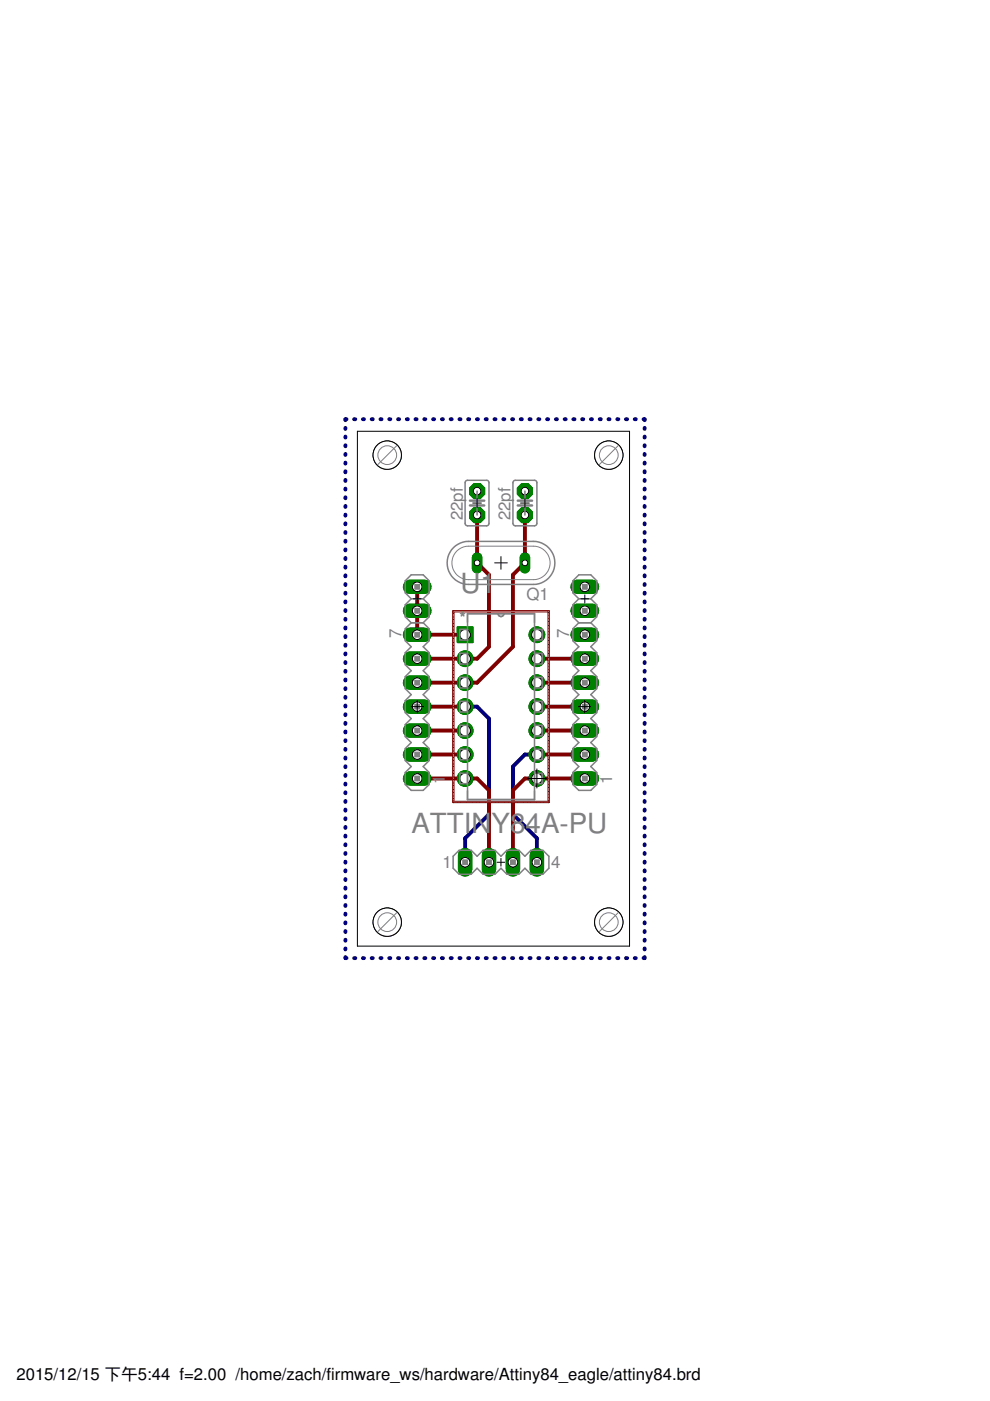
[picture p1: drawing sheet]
<svg xmlns="http://www.w3.org/2000/svg" width="210mm" height="297mm" viewBox="0 0 210 297" stroke-linecap="round" stroke-linejoin="round" font-family="sans-serif">
<defs><g id="words">
<g font-size="5.9" fill="#808080">
<text x="97.6" y="125.7">U1</text>
<text x="87.2" y="176.6">ATTIN</text>
<text x="104.2" y="176.6">Y84A-PU</text>
</g>
<g font-size="3.6" fill="#808080">
<text x="98.1" y="110.3" transform="rotate(-90 98.1 110.3)">22pf</text>
<text x="108.3" y="110.3" transform="rotate(-90 108.3 110.3)">22pf</text>
<text x="111.6" y="127.2">Q1</text>
<text x="85.2" y="135.3" transform="rotate(-90 85.2 135.3)">7</text>
<text x="97.4" y="132.3">*</text>
<text x="120.7" y="135.3" transform="rotate(-90 120.7 135.3)">7</text>
<text x="94.3" y="166.3" transform="rotate(-90 94.3 166.3)">1</text>
<text x="129.8" y="166.3" transform="rotate(-90 129.8 166.3)">1</text>
<text x="93.8" y="184.1">1</text>
<text x="116.9" y="184.1">4</text>
</g>
<text font-size="3.5" x="3.5" y="292.5">2015/12/15 下午5:44 f=2.00 /home/zach/firmware_ws/hardware/Attiny84_eagle/attiny84.brd</text>
</g></defs>
<g fill="none" stroke="#000080" stroke-width=".83">
<path d="M73.2 90.7v.2M73.2 92.6v.2M73.2 94.4v.2M73.2 96.2v.3M73.2 98.1v.2M73.2 99.9v.2M73.5 88.9h-.3v.2M75.1 88.9h.2M76.9 88.9h.3M78.8 88.9h.2M80.7 88.9h.2M82.5 88.9h.3"/>
<path d="M84.4 88.9h.2M86.3 88.9h.2M88.1 88.9h.2M90 88.9h.2M91.8 88.9h.3M93.7 88.9h.2M95.5 88.9h.3M97.4 88.9h.2M99.3 88.9h.2M101.1 88.9h.2M103 88.9h.2M104.8 88.9h.3"/>
<path d="M106.7 88.9h.2M108.6 88.9h.2M110.4 88.9h.3M112.3 88.9h.2M114.1 88.9h.3M116 88.9h.2M117.9 88.9h.2M119.7 88.9h.3M121.6 88.9h.2M123.4 88.9h.3M125.3 88.9h.2M127.1 88.9h.3"/>
<path d="M129 88.9h.2M130.9 88.9h.2M132.7 88.9h.3M134.6 88.9h.2M136.4 88.9h.3v.2M136.7 90.7v.2M136.7 92.6v.2M136.7 94.4v.2M136.7 96.2v.3M136.7 98.1v.2M136.7 99.9v.2M73.2 101.7v.3"/>
<path d="M73.2 103.6v.2M73.2 105.4v.2M73.2 107.3v.2M73.2 109.1v.2M73.2 111v.2M73.2 112.8v.2M73.2 114.6v.3M73.2 116.5v.2M73.2 118.3v.2M136.7 101.7v.3M136.7 103.6v.2M136.7 105.4v.2"/>
<path d="M136.7 107.3v.2M136.7 109.1v.2M136.7 111v.2M136.7 112.8v.2M136.7 114.6v.3M136.7 116.5v.2M136.7 118.3v.2M73.2 120.1v.3M73.2 122v.2M73.2 123.8v.2M73.2 125.7v.2M73.2 127.5v.2"/>
<path d="M73.2 129.3v.3M73.2 131.2v.2M73.2 133v.2M73.2 134.9v.2M73.2 136.7v.2M73.2 138.5v.2M136.7 120.1v.3M136.7 122v.2M136.7 123.8v.2M136.7 125.7v.2M136.7 127.5v.2M136.7 129.3v.3"/>
<path d="M136.7 131.2v.2M136.7 133v.2M136.7 134.9v.2M136.7 136.7v.2M136.7 138.5v.2M73.2 140.4v.2M73.2 142.2v.2M73.2 144.1v.2M73.2 145.9v.2M73.2 147.7v.3M73.2 149.6v.2M73.2 151.4v.2"/>
<path d="M73.2 153.2v.3M73.2 155.1v.2M73.2 156.9v.2M73.2 158.8v.2M98.6 149.8h2.6l2.5 2.6v20.3l-5.1 5v5.1M113.8 160h-2.5l-2.5 2.5v10.2l5 5v5.1M136.7 140.4v.2M136.7 142.2v.2M136.7 144.1v.2M136.7 145.9v.2M136.7 147.7v.3M136.7 149.6v.2"/>
<path d="M136.7 151.4v.2M136.7 153.2v.3M136.7 155.1v.2M136.7 156.9v.2M136.7 158.8v.2M73.2 160.6v.2M73.2 162.5v.2M73.2 164.3v.2M73.2 166.1v.2M73.2 168v.2M73.2 169.8v.2M73.2 171.6v.3"/>
<path d="M73.2 173.5v.2M73.2 175.3v.2M73.2 177.2v.2M73.2 179v.2M136.7 160.6v.2M136.7 162.5v.2M136.7 164.3v.2M136.7 166.1v.2M136.7 168v.2M136.7 169.8v.2M136.7 171.6v.3M136.7 173.5v.2"/>
<path d="M136.7 175.3v.2M136.7 177.2v.2M136.7 179v.2M73.2 180.8v.3M73.2 182.7v.2M73.2 184.5v.2M73.2 186.4v.2M73.2 188.2v.2M73.2 190v.2M73.2 191.9v.2M73.2 193.7v.2M73.2 195.6v.2"/>
<path d="M73.2 197.4v.2M73.2 199.2v.3M136.7 180.8v.3M136.7 182.7v.2M136.7 184.5v.2M136.7 186.4v.2M136.7 188.2v.2M136.7 190v.2M136.7 191.9v.2M136.7 193.7v.2M136.7 195.6v.2M136.7 197.4v.2"/>
<path d="M136.7 199.2v.3M73.2 201.1v.2M73.2 202.9v.2h.3M75.1 203.1h.2M76.9 203.1h.3M78.8 203.1h.2M80.7 203.1h.2M82.5 203.1h.3M84.4 203.1h.2M86.3 203.1h.2M88.1 203.1h.2M90 203.1h.2"/>
<path d="M91.8 203.1h.3M93.7 203.1h.2M95.5 203.1h.3M97.4 203.1h.2M99.3 203.1h.2M101.1 203.1h.2M103 203.1h.2M104.8 203.1h.3M106.7 203.1h.2M108.6 203.1h.2M110.4 203.1h.3M112.3 203.1h.2"/>
<path d="M114.1 203.1h.3M116 203.1h.2M117.9 203.1h.2M119.7 203.1h.3M121.6 203.1h.2M123.4 203.1h.3M125.3 203.1h.2M127.1 203.1h.3M129 203.1h.2M130.9 203.1h.2M132.7 203.1h.3M134.6 203.1h.2"/>
<path d="M136.7 202.9v.2h-.3M136.7 201.1v.2"/>
</g>
<circle cx="101.2" cy="104.1" r="1.74" fill="#008000" stroke="#008000" stroke-width=".21"/>
<circle cx="101.2" cy="104.1" r=".8" fill="#fff" stroke="#000" stroke-width=".21"/>
<circle cx="101.2" cy="109.2" r="1.74" fill="#008000" stroke="#008000" stroke-width=".21"/>
<circle cx="101.2" cy="109.2" r=".8" fill="#fff" stroke="#000" stroke-width=".21"/>
<circle cx="111.3" cy="104.1" r="1.74" fill="#008000" stroke="#008000" stroke-width=".21"/>
<circle cx="111.3" cy="104.1" r=".8" fill="#fff" stroke="#000" stroke-width=".21"/>
<circle cx="111.3" cy="109.2" r="1.74" fill="#008000" stroke="#008000" stroke-width=".21"/>
<circle cx="111.3" cy="109.2" r=".8" fill="#fff" stroke="#000" stroke-width=".21"/>
<path d="M111.3 118.2v2.3" fill="none" stroke="#008000" stroke-width="2.2"/>
<circle cx="111.3" cy="119.3" r=".61" fill="#fff" stroke="#000" stroke-width=".21"/>
<path d="M101.2 118.2v2.3" fill="none" stroke="#008000" stroke-width="2.2"/>
<circle cx="101.2" cy="119.3" r=".61" fill="#fff" stroke="#000" stroke-width=".21"/>
<path d="M98.6 181.3v3" fill="none" stroke="#008000" stroke-width="3"/>
<circle cx="98.6" cy="182.8" r="1.02" fill="#fff" stroke="#000" stroke-width=".21"/>
<path d="M103.7 181.3v3" fill="none" stroke="#008000" stroke-width="3"/>
<circle cx="103.7" cy="182.8" r="1.02" fill="#fff" stroke="#000" stroke-width=".21"/>
<path d="M108.8 181.3v3" fill="none" stroke="#008000" stroke-width="3"/>
<circle cx="108.8" cy="182.8" r="1.02" fill="#fff" stroke="#000" stroke-width=".21"/>
<path d="M113.8 181.3v3" fill="none" stroke="#008000" stroke-width="3"/>
<circle cx="113.8" cy="182.8" r="1.02" fill="#fff" stroke="#000" stroke-width=".21"/>
<path d="M96.9 132.9h3.4v3.3h-3.4z" fill="#008000" stroke="#008000" stroke-width=".21"/>
<circle cx="98.6" cy="134.6" r="1.12" fill="#fff" stroke="#000" stroke-width=".21"/>
<circle cx="98.6" cy="139.7" r="1.67" fill="#008000" stroke="#008000" stroke-width=".21"/>
<circle cx="98.6" cy="139.7" r="1.12" fill="#fff" stroke="#000" stroke-width=".21"/>
<circle cx="98.6" cy="144.7" r="1.67" fill="#008000" stroke="#008000" stroke-width=".21"/>
<circle cx="98.6" cy="144.7" r="1.12" fill="#fff" stroke="#000" stroke-width=".21"/>
<circle cx="98.6" cy="149.8" r="1.67" fill="#008000" stroke="#008000" stroke-width=".21"/>
<circle cx="98.6" cy="149.8" r="1.12" fill="#fff" stroke="#000" stroke-width=".21"/>
<circle cx="98.6" cy="154.9" r="1.67" fill="#008000" stroke="#008000" stroke-width=".21"/>
<circle cx="98.6" cy="154.9" r="1.12" fill="#fff" stroke="#000" stroke-width=".21"/>
<circle cx="98.6" cy="160" r="1.67" fill="#008000" stroke="#008000" stroke-width=".21"/>
<circle cx="98.6" cy="160" r="1.12" fill="#fff" stroke="#000" stroke-width=".21"/>
<circle cx="98.6" cy="165.1" r="1.67" fill="#008000" stroke="#008000" stroke-width=".21"/>
<circle cx="98.6" cy="165.1" r="1.12" fill="#fff" stroke="#000" stroke-width=".21"/>
<circle cx="113.8" cy="165.1" r="1.67" fill="#008000" stroke="#008000" stroke-width=".21"/>
<circle cx="113.8" cy="165.1" r="1.12" fill="#fff" stroke="#000" stroke-width=".21"/>
<circle cx="113.8" cy="160" r="1.67" fill="#008000" stroke="#008000" stroke-width=".21"/>
<circle cx="113.8" cy="160" r="1.12" fill="#fff" stroke="#000" stroke-width=".21"/>
<circle cx="113.8" cy="154.9" r="1.67" fill="#008000" stroke="#008000" stroke-width=".21"/>
<circle cx="113.8" cy="154.9" r="1.12" fill="#fff" stroke="#000" stroke-width=".21"/>
<circle cx="113.8" cy="149.8" r="1.67" fill="#008000" stroke="#008000" stroke-width=".21"/>
<circle cx="113.8" cy="149.8" r="1.12" fill="#fff" stroke="#000" stroke-width=".21"/>
<circle cx="113.8" cy="144.7" r="1.67" fill="#008000" stroke="#008000" stroke-width=".21"/>
<circle cx="113.8" cy="144.7" r="1.12" fill="#fff" stroke="#000" stroke-width=".21"/>
<circle cx="113.8" cy="139.7" r="1.67" fill="#008000" stroke="#008000" stroke-width=".21"/>
<circle cx="113.8" cy="139.7" r="1.12" fill="#fff" stroke="#000" stroke-width=".21"/>
<circle cx="113.8" cy="134.6" r="1.67" fill="#008000" stroke="#008000" stroke-width=".21"/>
<circle cx="113.8" cy="134.6" r="1.12" fill="#fff" stroke="#000" stroke-width=".21"/>
<path d="M86.9 165.1h3.1" fill="none" stroke="#008000" stroke-width="3"/>
<circle cx="88.5" cy="165.1" r="1.02" fill="#fff" stroke="#000" stroke-width=".21"/>
<path d="M86.9 160h3.1" fill="none" stroke="#008000" stroke-width="3"/>
<circle cx="88.5" cy="160" r="1.02" fill="#fff" stroke="#000" stroke-width=".21"/>
<path d="M86.9 154.9h3.1" fill="none" stroke="#008000" stroke-width="3"/>
<circle cx="88.5" cy="154.9" r="1.02" fill="#fff" stroke="#000" stroke-width=".21"/>
<path d="M86.9 149.8h3.1" fill="none" stroke="#008000" stroke-width="3"/>
<circle cx="88.5" cy="149.8" r="1.02" fill="#fff" stroke="#000" stroke-width=".21"/>
<path d="M86.9 144.7h3.1" fill="none" stroke="#008000" stroke-width="3"/>
<circle cx="88.5" cy="144.7" r="1.02" fill="#fff" stroke="#000" stroke-width=".21"/>
<path d="M86.9 139.7h3.1" fill="none" stroke="#008000" stroke-width="3"/>
<circle cx="88.5" cy="139.7" r="1.02" fill="#fff" stroke="#000" stroke-width=".21"/>
<path d="M86.9 134.6h3.1" fill="none" stroke="#008000" stroke-width="3"/>
<circle cx="88.5" cy="134.6" r="1.02" fill="#fff" stroke="#000" stroke-width=".21"/>
<path d="M122.5 165.1h3" fill="none" stroke="#008000" stroke-width="3"/>
<circle cx="124" cy="165.1" r="1.02" fill="#fff" stroke="#000" stroke-width=".21"/>
<path d="M122.5 160h3" fill="none" stroke="#008000" stroke-width="3"/>
<circle cx="124" cy="160" r="1.02" fill="#fff" stroke="#000" stroke-width=".21"/>
<path d="M122.5 154.9h3" fill="none" stroke="#008000" stroke-width="3"/>
<circle cx="124" cy="154.9" r="1.02" fill="#fff" stroke="#000" stroke-width=".21"/>
<path d="M122.5 149.8h3" fill="none" stroke="#008000" stroke-width="3"/>
<circle cx="124" cy="149.8" r="1.02" fill="#fff" stroke="#000" stroke-width=".21"/>
<path d="M122.5 144.7h3" fill="none" stroke="#008000" stroke-width="3"/>
<circle cx="124" cy="144.7" r="1.02" fill="#fff" stroke="#000" stroke-width=".21"/>
<path d="M122.5 139.7h3" fill="none" stroke="#008000" stroke-width="3"/>
<circle cx="124" cy="139.7" r="1.02" fill="#fff" stroke="#000" stroke-width=".21"/>
<path d="M122.5 134.6h3" fill="none" stroke="#008000" stroke-width="3"/>
<circle cx="124" cy="134.6" r="1.02" fill="#fff" stroke="#000" stroke-width=".21"/>
<path d="M86.9 129.5h3.1" fill="none" stroke="#008000" stroke-width="3"/>
<circle cx="88.5" cy="129.5" r="1.02" fill="#fff" stroke="#000" stroke-width=".21"/>
<path d="M86.9 124.4h3.1" fill="none" stroke="#008000" stroke-width="3"/>
<circle cx="88.5" cy="124.4" r="1.02" fill="#fff" stroke="#000" stroke-width=".21"/>
<path d="M122.5 129.5h3" fill="none" stroke="#008000" stroke-width="3"/>
<circle cx="124" cy="129.5" r="1.02" fill="#fff" stroke="#000" stroke-width=".21"/>
<path d="M122.5 124.4h3" fill="none" stroke="#008000" stroke-width="3"/>
<circle cx="124" cy="124.4" r="1.02" fill="#fff" stroke="#000" stroke-width=".21"/>
<g fill="none" stroke="#800000" stroke-width=".83">
<path d="M101.2 109.2v10.1l2.5 2.6v15.2l-2.5 2.6h-12.7M111.3 109.2v10.1l-2.5 2.6v15.2l-7.6 7.6h-12.7M88.5 124.4v10.2h10.1M113.8 139.7h10.2M88.5 149.8h10.1M88.5 154.9h10.1M88.5 160h10.1M113.8 144.7h10.2M113.8 149.8h10.2M113.8 154.9h10.2M113.8 160h10.2M88.5 165.1h12.7l2.5 2.5v15.2"/>
<path d="M124 165.1h-12.7l-2.5 2.5v15.2"/>
</g>
<circle cx="101.2" cy="104.1" r="1.74" fill="#008000" stroke="#008000" stroke-width=".21"/>
<circle cx="101.2" cy="104.1" r=".8" fill="#fff" stroke="#000" stroke-width=".21"/>
<circle cx="101.2" cy="109.2" r="1.74" fill="#008000" stroke="#008000" stroke-width=".21"/>
<circle cx="101.2" cy="109.2" r=".8" fill="#fff" stroke="#000" stroke-width=".21"/>
<circle cx="111.3" cy="104.1" r="1.74" fill="#008000" stroke="#008000" stroke-width=".21"/>
<circle cx="111.3" cy="104.1" r=".8" fill="#fff" stroke="#000" stroke-width=".21"/>
<circle cx="111.3" cy="109.2" r="1.74" fill="#008000" stroke="#008000" stroke-width=".21"/>
<circle cx="111.3" cy="109.2" r=".8" fill="#fff" stroke="#000" stroke-width=".21"/>
<path d="M111.3 118.2v2.3" fill="none" stroke="#008000" stroke-width="2.2"/>
<circle cx="111.3" cy="119.3" r=".61" fill="#fff" stroke="#000" stroke-width=".21"/>
<path d="M101.2 118.2v2.3" fill="none" stroke="#008000" stroke-width="2.2"/>
<circle cx="101.2" cy="119.3" r=".61" fill="#fff" stroke="#000" stroke-width=".21"/>
<path d="M98.6 181.3v3" fill="none" stroke="#008000" stroke-width="3"/>
<circle cx="98.6" cy="182.8" r="1.02" fill="#fff" stroke="#000" stroke-width=".21"/>
<path d="M103.7 181.3v3" fill="none" stroke="#008000" stroke-width="3"/>
<circle cx="103.7" cy="182.8" r="1.02" fill="#fff" stroke="#000" stroke-width=".21"/>
<path d="M108.8 181.3v3" fill="none" stroke="#008000" stroke-width="3"/>
<circle cx="108.8" cy="182.8" r="1.02" fill="#fff" stroke="#000" stroke-width=".21"/>
<path d="M113.8 181.3v3" fill="none" stroke="#008000" stroke-width="3"/>
<circle cx="113.8" cy="182.8" r="1.02" fill="#fff" stroke="#000" stroke-width=".21"/>
<path d="M96.9 132.9h3.4v3.3h-3.4z" fill="#008000" stroke="#008000" stroke-width=".21"/>
<circle cx="98.6" cy="134.6" r="1.12" fill="#fff" stroke="#000" stroke-width=".21"/>
<circle cx="98.6" cy="139.7" r="1.67" fill="#008000" stroke="#008000" stroke-width=".21"/>
<circle cx="98.6" cy="139.7" r="1.12" fill="#fff" stroke="#000" stroke-width=".21"/>
<circle cx="98.6" cy="144.7" r="1.67" fill="#008000" stroke="#008000" stroke-width=".21"/>
<circle cx="98.6" cy="144.7" r="1.12" fill="#fff" stroke="#000" stroke-width=".21"/>
<circle cx="98.6" cy="149.8" r="1.67" fill="#008000" stroke="#008000" stroke-width=".21"/>
<circle cx="98.6" cy="149.8" r="1.12" fill="#fff" stroke="#000" stroke-width=".21"/>
<circle cx="98.6" cy="154.9" r="1.67" fill="#008000" stroke="#008000" stroke-width=".21"/>
<circle cx="98.6" cy="154.9" r="1.12" fill="#fff" stroke="#000" stroke-width=".21"/>
<circle cx="98.6" cy="160" r="1.67" fill="#008000" stroke="#008000" stroke-width=".21"/>
<circle cx="98.6" cy="160" r="1.12" fill="#fff" stroke="#000" stroke-width=".21"/>
<circle cx="98.6" cy="165.1" r="1.67" fill="#008000" stroke="#008000" stroke-width=".21"/>
<circle cx="98.6" cy="165.1" r="1.12" fill="#fff" stroke="#000" stroke-width=".21"/>
<circle cx="113.8" cy="165.1" r="1.67" fill="#008000" stroke="#008000" stroke-width=".21"/>
<circle cx="113.8" cy="165.1" r="1.12" fill="#fff" stroke="#000" stroke-width=".21"/>
<circle cx="113.8" cy="160" r="1.67" fill="#008000" stroke="#008000" stroke-width=".21"/>
<circle cx="113.8" cy="160" r="1.12" fill="#fff" stroke="#000" stroke-width=".21"/>
<circle cx="113.8" cy="154.9" r="1.67" fill="#008000" stroke="#008000" stroke-width=".21"/>
<circle cx="113.8" cy="154.9" r="1.12" fill="#fff" stroke="#000" stroke-width=".21"/>
<circle cx="113.8" cy="149.8" r="1.67" fill="#008000" stroke="#008000" stroke-width=".21"/>
<circle cx="113.8" cy="149.8" r="1.12" fill="#fff" stroke="#000" stroke-width=".21"/>
<circle cx="113.8" cy="144.7" r="1.67" fill="#008000" stroke="#008000" stroke-width=".21"/>
<circle cx="113.8" cy="144.7" r="1.12" fill="#fff" stroke="#000" stroke-width=".21"/>
<circle cx="113.8" cy="139.7" r="1.67" fill="#008000" stroke="#008000" stroke-width=".21"/>
<circle cx="113.8" cy="139.7" r="1.12" fill="#fff" stroke="#000" stroke-width=".21"/>
<circle cx="113.8" cy="134.6" r="1.67" fill="#008000" stroke="#008000" stroke-width=".21"/>
<circle cx="113.8" cy="134.6" r="1.12" fill="#fff" stroke="#000" stroke-width=".21"/>
<path d="M86.9 165.1h3.1" fill="none" stroke="#008000" stroke-width="3"/>
<circle cx="88.5" cy="165.1" r="1.02" fill="#fff" stroke="#000" stroke-width=".21"/>
<path d="M86.9 160h3.1" fill="none" stroke="#008000" stroke-width="3"/>
<circle cx="88.5" cy="160" r="1.02" fill="#fff" stroke="#000" stroke-width=".21"/>
<path d="M86.9 154.9h3.1" fill="none" stroke="#008000" stroke-width="3"/>
<circle cx="88.5" cy="154.9" r="1.02" fill="#fff" stroke="#000" stroke-width=".21"/>
<path d="M86.9 149.8h3.1" fill="none" stroke="#008000" stroke-width="3"/>
<circle cx="88.5" cy="149.8" r="1.02" fill="#fff" stroke="#000" stroke-width=".21"/>
<path d="M86.9 144.7h3.1" fill="none" stroke="#008000" stroke-width="3"/>
<circle cx="88.5" cy="144.7" r="1.02" fill="#fff" stroke="#000" stroke-width=".21"/>
<path d="M86.9 139.7h3.1" fill="none" stroke="#008000" stroke-width="3"/>
<circle cx="88.5" cy="139.7" r="1.02" fill="#fff" stroke="#000" stroke-width=".21"/>
<path d="M86.9 134.6h3.1" fill="none" stroke="#008000" stroke-width="3"/>
<circle cx="88.5" cy="134.6" r="1.02" fill="#fff" stroke="#000" stroke-width=".21"/>
<path d="M122.5 165.1h3" fill="none" stroke="#008000" stroke-width="3"/>
<circle cx="124" cy="165.1" r="1.02" fill="#fff" stroke="#000" stroke-width=".21"/>
<path d="M122.5 160h3" fill="none" stroke="#008000" stroke-width="3"/>
<circle cx="124" cy="160" r="1.02" fill="#fff" stroke="#000" stroke-width=".21"/>
<path d="M122.5 154.9h3" fill="none" stroke="#008000" stroke-width="3"/>
<circle cx="124" cy="154.9" r="1.02" fill="#fff" stroke="#000" stroke-width=".21"/>
<path d="M122.5 149.8h3" fill="none" stroke="#008000" stroke-width="3"/>
<circle cx="124" cy="149.8" r="1.02" fill="#fff" stroke="#000" stroke-width=".21"/>
<path d="M122.5 144.7h3" fill="none" stroke="#008000" stroke-width="3"/>
<circle cx="124" cy="144.7" r="1.02" fill="#fff" stroke="#000" stroke-width=".21"/>
<path d="M122.5 139.7h3" fill="none" stroke="#008000" stroke-width="3"/>
<circle cx="124" cy="139.7" r="1.02" fill="#fff" stroke="#000" stroke-width=".21"/>
<path d="M122.5 134.6h3" fill="none" stroke="#008000" stroke-width="3"/>
<circle cx="124" cy="134.6" r="1.02" fill="#fff" stroke="#000" stroke-width=".21"/>
<path d="M86.9 129.5h3.1" fill="none" stroke="#008000" stroke-width="3"/>
<circle cx="88.5" cy="129.5" r="1.02" fill="#fff" stroke="#000" stroke-width=".21"/>
<path d="M86.9 124.4h3.1" fill="none" stroke="#008000" stroke-width="3"/>
<circle cx="88.5" cy="124.4" r="1.02" fill="#fff" stroke="#000" stroke-width=".21"/>
<path d="M122.5 129.5h3" fill="none" stroke="#008000" stroke-width="3"/>
<circle cx="124" cy="129.5" r="1.02" fill="#fff" stroke="#000" stroke-width=".21"/>
<path d="M122.5 124.4h3" fill="none" stroke="#008000" stroke-width="3"/>
<circle cx="124" cy="124.4" r="1.02" fill="#fff" stroke="#000" stroke-width=".21"/>
<g fill="#800000" stroke="#800000" stroke-width=".21">
<path d="M96 129.5l.3 .1v40.5l-.2 .1-.1-.1z"/>
<path d="M96 129.5h20.4l.1 .1-.1 .2h-20.3z"/>
<path d="M116.2 129.5l.3 .1v40.5l-.1 .1-.2-.1z"/>
<path d="M96 169.9h20.4l.1 .2-.1 .1h-20.3z"/>
</g>
<g fill="none" stroke="#808080" stroke-width=".32">
<path d="M96.1 116.1l1-.7a4.3 4.3 0 0 1 2.3-.6h13.7a4.6 4.6 0 0 1 4.5 4.5 4.6 4.6 0 0 1-4.5 4.6h-13.7a4.6 4.6 0 0 1-4.3-2.8 4.6 4.6 0 0 1 1-5zM98.7 102l.4-.2h4.1l.4 .2 .1 9-.2 .4-4.4 .1-.4-.2zM101.2 104.1v2.1M101.2 107.2v2M109 101.9l4.3-.1 .5 .4v8.8l-.3 .4-4.2 .1-.5-.4v-8.8zM111.3 104.1v2.1M111.3 107.2v2M87.2 132l-1.3 1.3v2.5l1.3 1.3-1.3 1.3v2.5l1.3 1.3-1.3 1.3v2.5l1.3 1.3-1.3 1.2v2.6l1.3 1.3-1.3 1.2v2.6l1.3 1.2-1.3 1.3v2.5l1.3 1.3-1.3 1.3v2.5l1.3 1.3h2.5l1.3-1.3v-2.5l-1.3-1.3 1.3-1.3v-2.5l-1.3-1.3 1.3-1.2v-2.6l-1.3-1.2 1.3-1.3v-2.6l-1.3-1.2 1.3-1.3v-2.5l-1.3-1.3 1.3-1.3v-2.5l-1.3-1.3 1.3-1.3v-2.5l-1.3-1.3M87.2 127l-1.3-1.3v-2.6l1.3-1.2h2.5l1.3 1.2v2.6l-1.3 1.3M87.2 127l-1.3 1.2v2.6l1.3 1.2M87.2 132h2.5M87.2 127h2.5"/>
<path d="M89.7 127l1.3 1.2v2.6l-1.3 1.2M99.1 130.1h14.2v39.4h-14.2zM99.1 133.5h-1.6v2.2h1.6M99.1 138.5h-1.6v2.3h1.6M105.6 130.1a.6 .6 0 0 0 .6 .6 .6 .6 0 0 0 .6-.6M113.3 133.5h1.7v2.2h-1.7M113.3 138.5h1.7v2.3h-1.7M122.7 132l-1.2 1.3v2.5l1.2 1.3-1.2 1.3v2.5l1.2 1.3-1.2 1.3v2.5l1.2 1.3-1.2 1.2v2.6l1.2 1.3-1.2 1.2v2.6l1.2 1.2-1.2 1.3v2.5l1.2 1.3-1.2 1.3v2.5l1.2 1.3h2.6l1.2-1.3v-2.5l-1.2-1.3 1.2-1.3v-2.5l-1.2-1.3 1.2-1.2v-2.6l-1.2-1.2 1.2-1.3v-2.6l-1.2-1.2 1.2-1.3v-2.5l-1.2-1.3 1.2-1.3v-2.5l-1.2-1.3 1.2-1.3v-2.5l-1.2-1.3M122.7 127l-1.2 1.2v2.6l1.2 1.2M122.7 127l-1.2-1.3v-2.6l1.2-1.2h2.6l1.2 1.2v2.6l-1.2 1.3M122.7 132h2.6M122.7 127h2.6"/>
<path d="M125.3 127l1.2 1.2v2.6l-1.2 1.2M99.1 143.6h-1.6v2.3h1.6M99.1 148.7h-1.6v2.2h1.6M99.1 153.8h-1.6v2.2h1.6M99.1 158.9h-1.6v2.2h1.6M113.3 143.6h1.7v2.3h-1.7M113.3 148.7h1.7v2.2h-1.7M113.3 153.8h1.7v2.2h-1.7M113.3 158.9h1.7v2.2h-1.7M99.1 163.9h-1.6v2.3h1.6M113.3 163.9h1.7v2.3h-1.7M97.3 180.3h2.6l1.3 1.2 1.2-1.2h2.5l1.3 1.2 1.3-1.2h2.5l1.3 1.2 1.3-1.2h2.5l1.3 1.2v2.6l-1.3 1.3h-2.5l-1.3-1.3-1.3 1.3h-2.5l-1.3-1.3-1.3 1.3h-2.5l-1.2-1.3-1.3 1.3h-2.6l-1.2-1.3v-2.6z"/>
</g>
<path d="M99.6 107.2h3.1M99.6 106.2h3.1M109.8 107.2h3M109.8 106.2h3" fill="none" stroke="#808080" stroke-width=".51"/>
<path d="M96.9 116.7l.5-.3a3.4 3.4 0 0 1 2-.6h13.7a3.5 3.5 0 0 1 3.5 3.5 3.5 3.5 0 0 1-3.5 3.6h-13.7a3.6 3.6 0 0 1-3.3-2.3 3.6 3.6 0 0 1 .8-3.9z" fill="none" stroke="#808080" stroke-width=".21"/>
<g fill="#808080" stroke="#808080" stroke-width=".21">
<path d="M103.2 182.3h1v1h-1z"/>
<path d="M98.1 182.3h1v1h-1z"/>
<path d="M108.2 182.3h1.1v1h-1.1z"/>
<path d="M113.3 182.3h1v1h-1z"/>
<path d="M87.9 159.5h1.1v1h-1.1z"/>
<path d="M87.9 164.5h1.1v1.1h-1.1z"/>
<path d="M87.9 154.4h1.1v1h-1.1z"/>
<path d="M87.9 144.2h1.1v1h-1.1z"/>
<path d="M87.9 149.3h1.1v1h-1.1z"/>
<path d="M87.9 139.1h1.1v1.1h-1.1z"/>
<path d="M87.9 134.1h1.1v1h-1.1z"/>
<path d="M123.5 159.5h1v1h-1z"/>
<path d="M123.5 164.5h1v1.1h-1z"/>
<path d="M123.5 154.4h1v1h-1z"/>
<path d="M123.5 144.2h1v1h-1z"/>
<path d="M123.5 149.3h1v1h-1z"/>
<path d="M123.5 139.1h1v1.1h-1z"/>
<path d="M123.5 134.1h1v1h-1z"/>
<path d="M87.9 129h1.1v1h-1.1z"/>
<path d="M87.9 123.9h1.1v1h-1.1z"/>
<path d="M123.5 129h1v1h-1z"/>
<path d="M123.5 123.9h1v1h-1z"/>
</g>
<g fill="none" stroke="#000" stroke-width=".21">
<path d="M75.8 91.4h57.7v109.2h-57.7zM100.2 106.7h1.9M101.2 105.7v1.9M104.9 119.3h2.7M106.2 118v2.7M110.4 106.7h1.8M111.3 105.7v1.9M87.6 127h1.7M88.5 126.1v1.7M123.2 127h1.6M124 126.1v1.7M87.1 149.8h2.7"/>
<path d="M88.5 148.5v2.7M122.6 149.8h2.7M124 148.5v2.7M111.8 165.1h4.1M113.8 163v4.1M105.4 182.8h1.6M106.2 182v1.6"/>
<circle cx="82.1" cy="96.5" r="3"/>
</g>
<circle cx="82.1" cy="96.5" r="3" fill="#fff" stroke="#000" stroke-width=".21"/>
<circle cx="129.1" cy="96.5" r="3" fill="none" stroke="#000" stroke-width=".21"/>
<circle cx="129.1" cy="96.5" r="3" fill="#fff" stroke="#000" stroke-width=".21"/>
<circle cx="82.1" cy="195.5" r="3" fill="none" stroke="#000" stroke-width=".21"/>
<circle cx="82.1" cy="195.5" r="3" fill="#fff" stroke="#000" stroke-width=".21"/>
<circle cx="129.1" cy="195.5" r="3" fill="none" stroke="#000" stroke-width=".21"/>
<circle cx="129.1" cy="195.5" r="3" fill="#fff" stroke="#000" stroke-width=".21"/>
<g fill="none" stroke="#808080" stroke-width=".21">
<path d="M84.1 94.5l-4 4M131.1 94.5l-4.1 4M84.1 193.5l-4 4M131.1 193.5l-4.1 4"/>
<circle cx="82.1" cy="96.5" r="1.99"/>
<circle cx="129.1" cy="96.5" r="1.99"/>
<circle cx="82.1" cy="195.5" r="1.99"/>
<circle cx="129.1" cy="195.5" r="1.99"/>
</g>
<use href="#words"/>
</svg>
